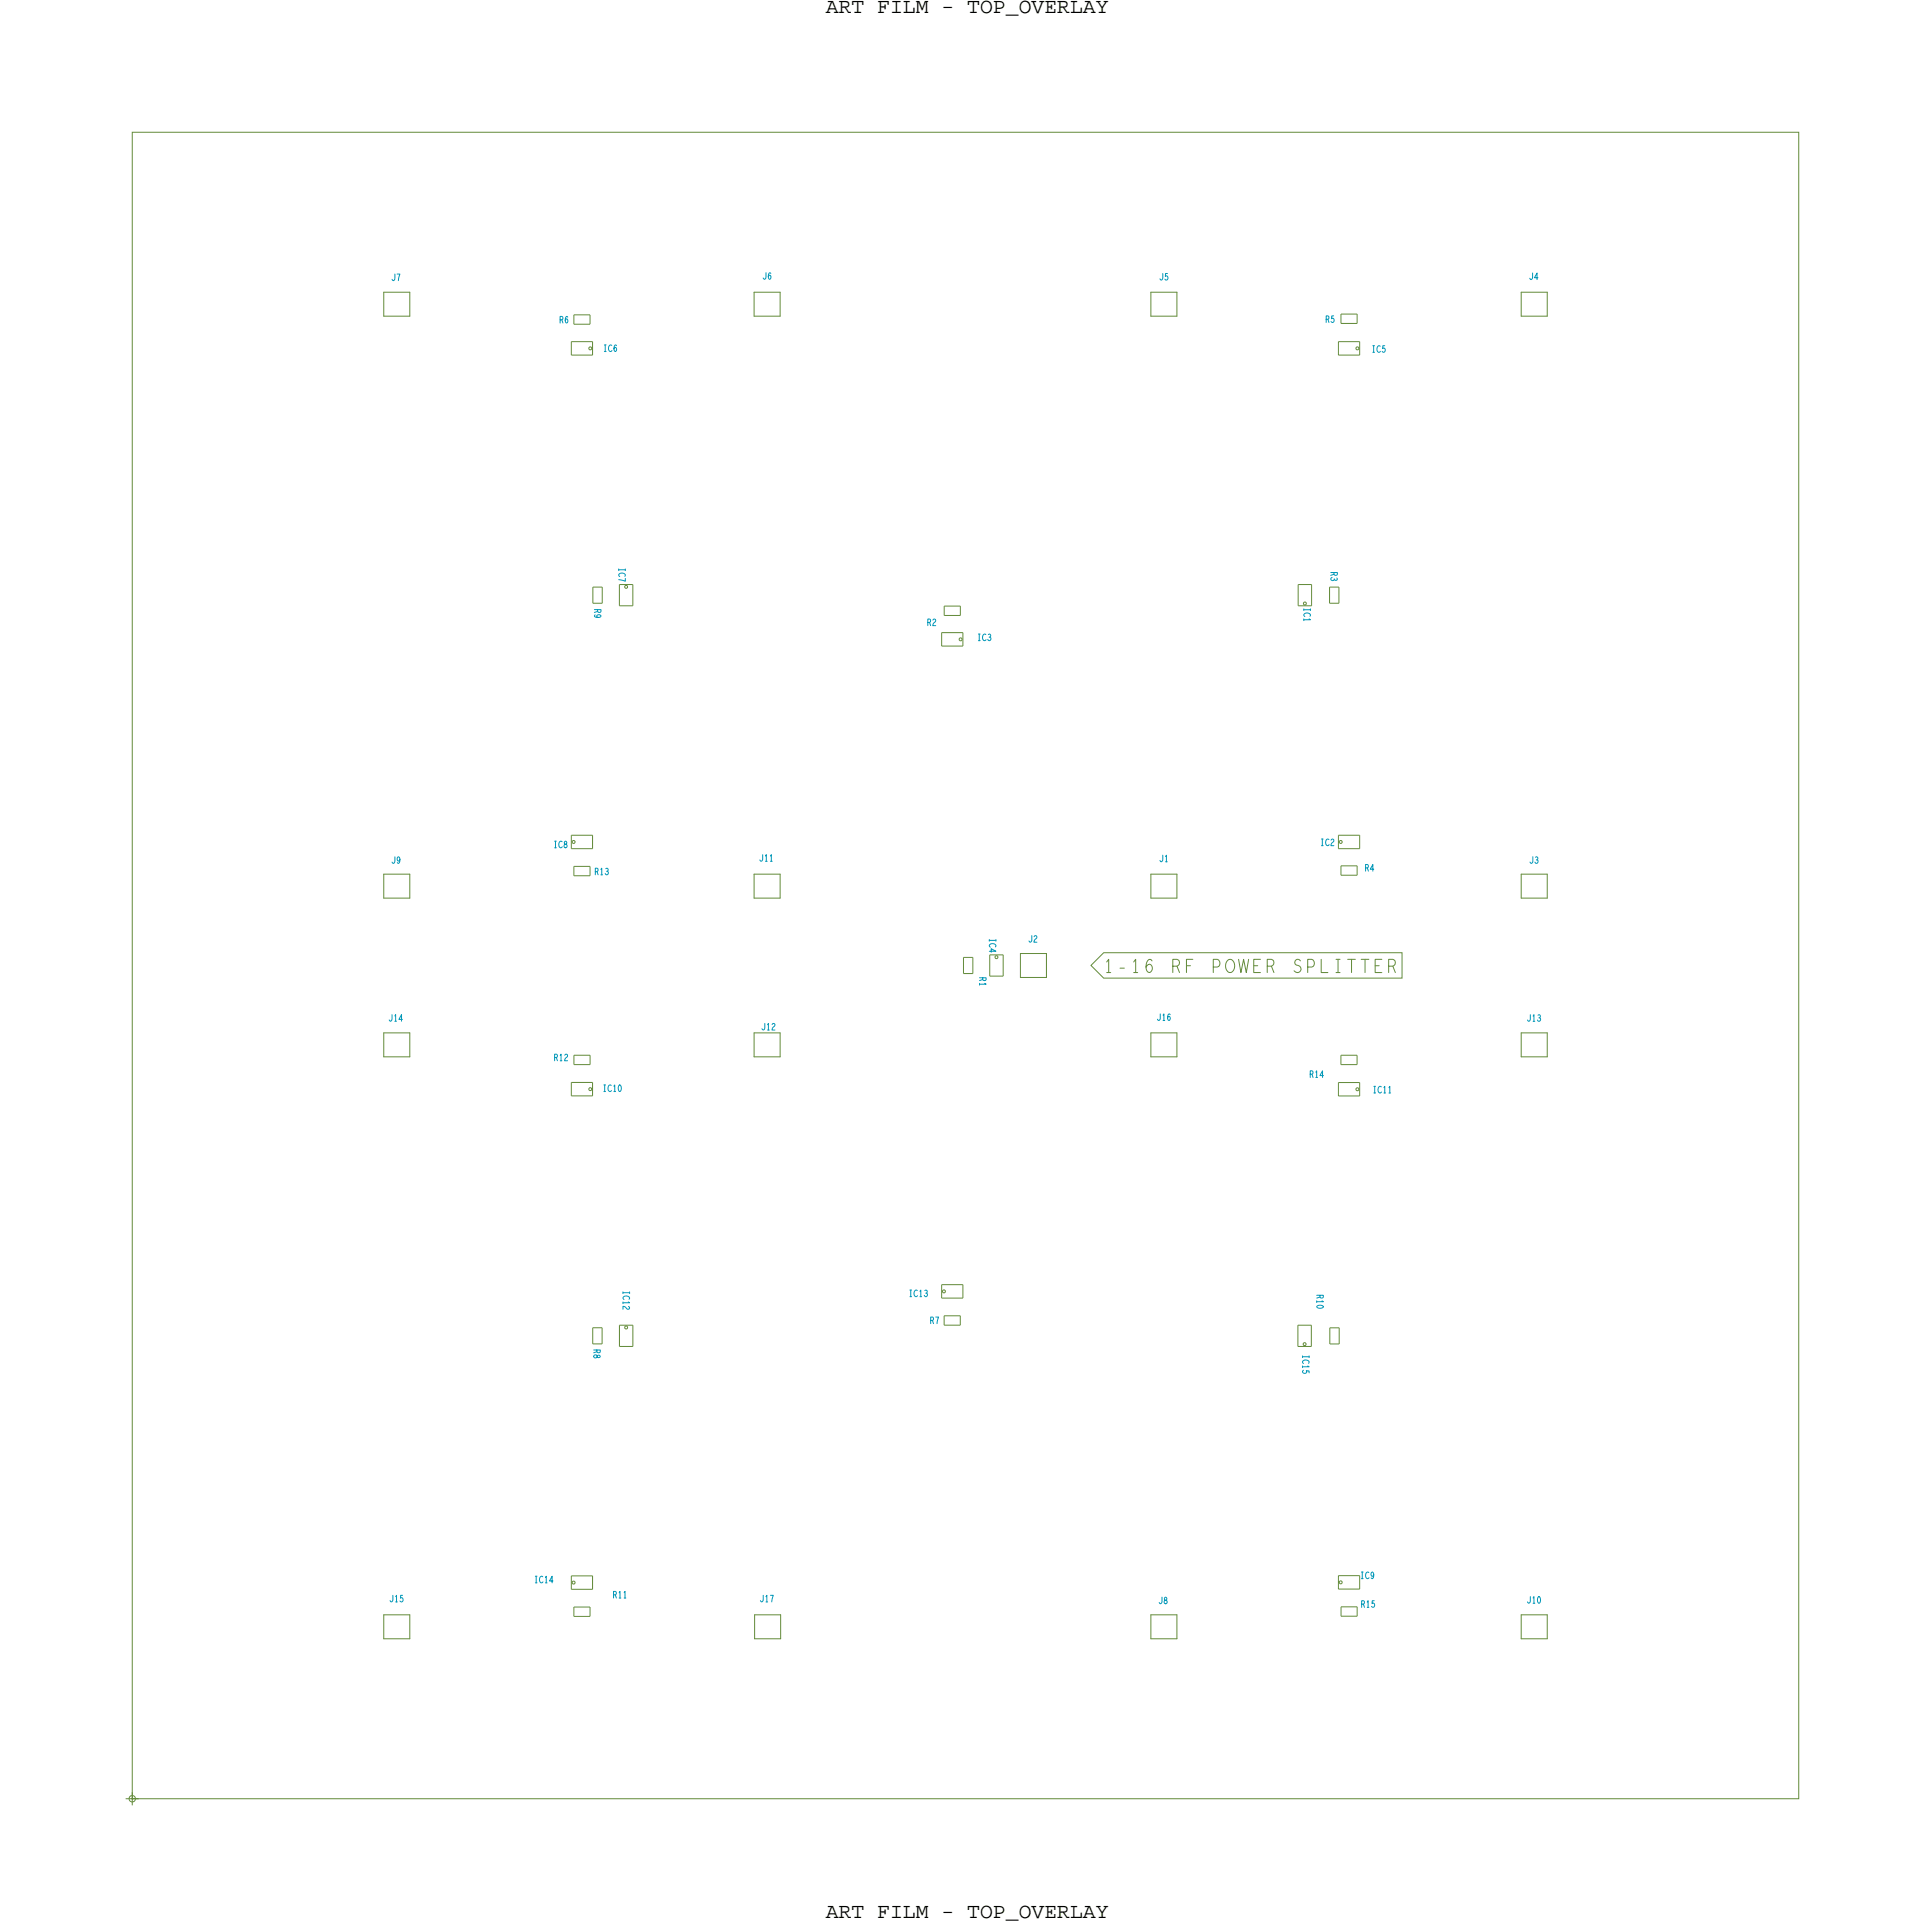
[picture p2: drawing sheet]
<svg xmlns="http://www.w3.org/2000/svg" width="185mm" height="185mm" viewBox="0 0 185 185" stroke-linecap="round" stroke-linejoin="round" font-family="sans-serif">
<defs><g id="words">
<g font-size="2.1">
<text x="79.3" y="1.2">ART FILM - TOP_OVERLAY</text>
<text x="79.3" y="184.2">ART FILM - TOP_OVERLAY</text>
</g>
<g font-size="1.3" fill="#638b3a">
<text x="106" y="93.4">1-16</text>
<text x="112.5" y="93.4">RF</text>
</g>
<g font-size=".6" fill="#0097b7">
<text x="125.2" y="58.3" transform="rotate(90 125.2 58.3)">IC1</text>
<text x="127.8" y="54.9" transform="rotate(90 127.8 54.9)">R3</text>
<text x="93.8" y="61.5">IC3</text>
<text x="72.9" y="82.7">J11</text>
<text x="57.1" y="84">R13</text>
<text x="94.1" y="93.8" transform="rotate(90 94.1 93.8)">R1</text>
<text x="53.2" y="101.9">R12</text>
<text x="146.6" y="98.1">J13</text>
<text x="125.7" y="103.5">R14</text>
<text x="131.8" y="104.9">IC11</text>
<text x="87.2" y="124.5">IC13</text>
<text x="126.4" y="124.3" transform="rotate(90 126.4 124.3)">R10</text>
<text x="58.8" y="153.4">R11</text>
<text x="130.7" y="154.3">R15</text>
</g>
</g></defs>
<!-- layer: Board Outline -->
<path d="M12.7 12.7h160v160h-160z" fill="none" stroke="#638b3a" stroke-width=".1"/>
<!-- layer: Components -->
<g fill="none" stroke="#638b3a" stroke-width=".1">
<path d="M36.8 30.4h2.6zM36.8 28.1h2.6zM36.8 28.1v2.3zM39.4 28.1v2.3zM54.9 32.8h2zM54.9 34.1h2zM54.9 32.8v1.3zM55.1 31.1h1.6zM55.1 30.2v.9zM55.1 30.2h1.6zM56.6 33.4l.1-.1 .1 .1v.1l-.1 .1-.1-.1zM56.7 30.2v.9z"/>
<path d="M56.9 32.8v1.3zM72.4 28.1h2.5zM72.4 28.1v2.3zM72.4 30.4h2.5zM74.9 28.1v2.3zM110.5 30.4h2.5zM110.5 28.1h2.5zM110.5 28.1v2.3zM113 28.1v2.3zM128.5 32.8h2.1zM128.5 34.1h2.1zM128.5 32.8v1.3z"/>
<path d="M128.8 31.1h1.5zM128.8 30.2v.9zM128.8 30.2h1.5zM130.2 33.4l.1-.1 .2 .1v.1l-.2 .1-.1-.1zM130.3 30.2v.9zM130.6 32.8v1.3zM146.1 28.1h2.5zM146.1 28.1v2.3zM146.1 30.4h2.5zM148.6 28.1v2.3zM56.9 56.4h.9zM56.9 57.9h.9z"/>
<path d="M56.9 56.4v1.5zM57.8 56.4v1.5zM59.5 56.1v2.1zM59.5 56.1h1.3zM59.5 58.2h1.3zM60 56.3l.1-.1 .1 .1v.1l-.1 .1-.1-.1zM60.8 56.1v2.1zM90.7 59.1h1.5zM90.7 58.2v.9zM90.7 58.2h1.5zM92.2 58.2v.9zM124.7 58.2h1.2z"/>
<path d="M124.7 56.1v2.1zM124.7 56.1h1.2zM125.2 57.9l.1-.1 .1 .1v.1l-.1 .1-.1-.1zM125.9 56.1v2.1zM127.7 57.9h.9zM127.7 56.4v1.5zM127.7 56.4h.9zM128.6 56.4v1.5zM90.4 60.7h2.1zM90.4 62h2.1zM90.4 60.7v1.3zM92.1 61.3h.1h.2v.2h-.2h-.1z"/>
<path d="M92.5 60.7v1.3zM36.8 86.2h2.6zM36.8 83.9h2.6zM36.8 83.9v2.3zM36.8 99.2h2.6zM36.8 99.2v2.3zM39.4 83.9v2.3zM39.4 99.2v2.3zM54.9 81.5h2zM54.9 80.2v1.3zM54.9 80.2h2zM55 80.8l.1-.1 .1 .1v.1l-.1 .1-.1-.1z"/>
<path d="M55.1 83.2v.9zM55.1 83.2h1.6zM55.1 84.1h1.6zM56.7 83.2v.9zM56.9 80.2v1.3zM72.4 99.2h2.5zM72.4 99.2v2.3zM72.4 83.9h2.5zM72.4 83.9v2.3zM72.4 86.2h2.5zM74.9 99.2v2.3zM74.9 83.9v2.3z"/>
<path d="M92.5 91.9h.9zM92.5 93.5h.9zM92.5 91.9v1.6zM93.4 91.9v1.6zM95 91.7v2zM95 91.7h1.3zM95 93.7h1.3zM95.6 91.8h.1h.1v.2l-.1 .1-.1-.1zM96.3 91.7v2zM98 91.6h2.5zM98 91.6v2.3zM98 93.9h2.5z"/>
<path d="M100.5 91.6v2.3zM110.5 99.2h2.5zM110.5 99.2v2.3zM110.5 86.2h2.5zM110.5 83.9h2.5zM110.5 83.9v2.3zM113 99.2v2.3zM113 83.9v2.3zM128.5 81.5h2.1zM128.5 80.2v1.3zM128.5 80.2h2.1zM128.6 80.8l.1-.1 .2 .1v.1l-.2 .1-.1-.1z"/>
<path d="M128.8 83.1v.9zM128.8 83.1h1.5zM128.8 84h1.5zM130.3 83.1v.9zM130.6 80.2v1.3zM146.1 83.9h2.5zM146.1 83.9v2.3zM146.1 86.2h2.5zM146.1 99.2h2.5zM146.1 99.2v2.3zM148.6 83.9v2.3zM148.6 99.2v2.3z"/>
<path d="M36.8 101.5h2.6zM54.9 103.9h2zM54.9 105.2h2zM54.9 103.9v1.3zM55.1 102.2h1.6zM55.1 101.3v.9zM55.1 101.3h1.6zM56.6 104.5l.1-.1 .1 .1v.2h-.1h-.1zM56.7 101.3v.9zM56.9 103.9v1.3zM72.4 101.5h2.5zM110.5 101.5h2.5z"/>
<path d="M128.5 103.9h2.1zM128.5 105.2h2.1zM128.5 103.9v1.3zM128.8 102.2h1.5zM128.8 101.3v.9zM128.8 101.3h1.5zM130.2 104.5h.1h.2v.2h-.2h-.1zM130.3 101.3v.9zM130.6 103.9v1.3zM146.1 101.5h2.5zM56.9 127.5h.9zM56.9 129h.9z"/>
<path d="M56.9 127.5v1.5zM57.8 127.5v1.5zM59.5 127.3v2zM59.5 127.3h1.3zM59.5 129.3h1.3zM60 127.4l.1-.1 .2 .1v.1l-.2 .1-.1-.1zM60.8 127.3v2zM90.4 124.6h2.1zM90.4 123.4v1.2zM90.4 123.4h2.1zM90.5 123.9h.1h.2v.2h-.2h-.1zM90.7 126.3v.9z"/>
<path d="M90.7 126.3h1.5zM90.7 127.2h1.5zM92.2 126.3v.9zM92.5 123.4v1.2zM124.6 129.3h1.3zM124.6 127.3v2zM124.6 127.3h1.3zM125.1 129l.2-.1 .1 .1v.1l-.1 .1-.2-.1zM125.9 127.3v2zM127.7 129.1h.9zM127.7 127.5v1.6zM127.7 127.5h.9z"/>
<path d="M128.6 127.5v1.6zM36.8 157.4h2.6zM36.8 155.1h2.6zM36.8 155.1v2.3zM39.4 155.1v2.3zM54.9 152.6h2zM54.9 151.3v1.3zM54.9 151.3h2zM55 151.9l.1-.1 .1 .1v.1l-.1 .1-.1-.1zM55.1 154.3v.9zM55.1 154.3h1.6zM55.1 155.2h1.6z"/>
<path d="M56.7 154.3v.9zM56.9 151.3v1.3zM72.5 155.1h2.5zM72.5 155.1v2.3zM72.5 157.4h2.5zM75 155.1v2.3zM110.5 157.4h2.5zM110.5 155.1h2.5zM110.5 155.1v2.3zM113 155.1v2.3zM128.5 152.6h2.1zM128.5 151.3v1.3z"/>
<path d="M128.5 151.3h2.1zM128.6 151.9l.1-.1 .2 .1v.1l-.2 .1-.1-.1zM128.8 154.3v.9zM128.8 154.3h1.5zM128.8 155.2h1.5zM130.3 154.3v.9zM130.6 151.3v1.3zM146.1 155.1h2.5zM146.1 155.1v2.3zM146.1 157.4h2.5zM148.6 155.1v2.3z"/>
</g>
<!-- layer: Text -->
<g fill="none" stroke="#0097b7" stroke-width=".1">
<path d="M37.9 26.3v.5l-.1 .1-.2-.1M38.1 26.3h.3l-.1 .6M53.8 30.7l.2-.1v-.2h-.2v.6M54 30.7l.1 .3M54.5 30.5v-.1a.32 .32 0 0 0-.2 .3 .32 .32 0 0 0 .2 .3 .17 .17 0 0 0 0-.2 .17 .17 0 0 0-.2-.1v.1M58 33.8h.2M58 33.1h.2M58.1 33.1v.7M58.7 33.2a.3 .3 0 0 0-.3 .2 .3 .3 0 0 0 .2 .4l.2-.1M59.2 33.2v-.1a.32 .32 0 0 0-.3 .3 .32 .32 0 0 0 .2 .3 .17 .17 0 0 0 .1-.2 .17 .17 0 0 0-.2-.1v.1M73.6 26.2l-.1 .5-.1 .1-.1-.1M74 26.3v-.1a.32 .32 0 0 0-.2 .3 .32 .32 0 0 0 .2 .3 .17 .17 0 0 0 0-.2 .17 .17 0 0 0-.2-.1v.1"/>
<path d="M111.7 26.3l-.1 .5-.1 .1-.1-.1M112.1 26.3h-.2v.2a.17 .17 0 0 1 .2 .1 .17 .17 0 0 1 0 .2 .17 .17 0 0 1-.2 0M127.3 30.7l.3-.1v-.2l-.3-.1v.7M127.5 30.7l.1 .3M128.1 30.3h-.2v.3a.17 .17 0 0 1 .2 .1 .17 .17 0 0 1-.1 .2 .17 .17 0 0 1-.2 0M131.8 33.8h.2M131.8 33.2h.2M131.9 33.2v.6M132.5 33.3a.3 .3 0 0 0-.3 .2 .3 .3 0 0 0 .2 .3l.2-.1M133 33.2h-.2v.3a.17 .17 0 0 1 .2 0 .17 .17 0 0 1-.1 .3 .17 .17 0 0 1-.2-.1M147.2 26.2l-.1 .5-.1 .1-.1-.1M147.7 26.7h-.4l.3-.5v.6"/>
<path d="M57.1 58.5h.6v.3h-.2l-.1-.3M57.1 59v.1a.32 .32 0 0 0 .3 .2 .32 .32 0 0 0 .3-.2 .18 .18 0 0 0-.2-.1 .18 .18 0 0 0-.1 .3h.1M57.4 58.7l-.3 .1M59.4 54.6v.2M59.4 54.7h.6M60 55.3a.3 .3 0 0 0-.2-.3 .3 .3 0 0 0-.4 .2l.1 .2M60 55.5v.3l-.6-.1M60 54.6v.2M89.1 59.8l.2-.1v-.2l-.2-.1v.7M89.3 59.8l.1 .3M89.6 59.5a.14 .14 0 0 1 .2 0 .14 .14 0 0 1 0 .2l-.2 .2v.2h.2M125.2 58.5h.6"/>
<path d="M125.7 59.4l.1 .1h-.6M125.8 59.2a.3 .3 0 0 0-.2-.4 .3 .3 0 0 0-.4 .2l.1 .2M125.8 58.5v.1M127.8 55h.6v.2h-.2l-.1-.2M128.4 55.5a.14 .14 0 0 1-.1 .2 .14 .14 0 0 1-.2-.1M93.9 60.9h.2M94 60.9v.6M94.7 60.9a.3 .3 0 0 0-.4 .3 .3 .3 0 0 0 .2 .3l.2-.1M94.9 60.9a.14 .14 0 0 1 .2 .1 .14 .14 0 0 1-.1 .2M37.6 97.4v.5l-.1 .2-.1-.2M37.9 97.6l.1-.2v.7M37.9 98.1h.2"/>
<path d="M37.9 82.3v.5l-.1 .1-.2-.1M38.4 82.5l-.1 .2a.17 .17 0 0 1-.2-.2 .18 .18 0 0 1 .3-.2 .35 .35 0 0 1-.2 .6l-.1-.1M38.6 97.9h-.3l.3-.5v.7M53.3 81.4h.1M53.3 80.8h.1M53.3 80.8v.6M54 80.8a.3 .3 0 0 0-.4 .2 .3 .3 0 0 0 .2 .4l.2-.1M54.3 80.8l-.1 .2a.24 .24 0 0 1 .2 .4 .18 .18 0 0 1-.3-.2 .18 .18 0 0 1 .3-.2v-.2zM57.2 83.7l.2-.1v-.2h-.2v.6M57.7 83.5l.1-.1v.6M58.2 83.4a.14 .14 0 0 1 .2 .1 .14 .14 0 0 1-.1 .2M73.2 82.1v.5l-.1 .1-.1-.1"/>
<path d="M73.4 98.3v.5l-.1 .1-.1-.1M73.5 82.2l.1-.1v.6M73.7 98.4l.1-.1v.6M73.7 98.9h.2M74 82.2l.1-.1v.6M74.1 98.4a.16 .16 0 0 1 .3-.1 .14 .14 0 0 1 0 .2l-.2 .2-.1 .2h.3M94.1 93.9h.6v.2h-.3v-.2M94.6 94.4l.1 .1h-.6M95 91.3h.6l-.4-.2v.3M95 90.2v.2M95 90.3h.6M95.6 90.9a.3 .3 0 0 0-.2-.3 .3 .3 0 0 0-.4 .2l.1 .1"/>
<path d="M95.6 90.2v.2M99.1 89.8v.5l-.2 .2-.1-.2M99.3 89.9a.14 .14 0 0 1 .2 0 .14 .14 0 0 1 0 .2l-.2 .2v.2h.3M111.4 97.4v.5l-.1 .1-.2-.1M111.7 82.1l-.1 .5-.1 .2-.1-.2M111.7 97.5l.1-.1v.6M111.7 98h.1M111.9 82.2l.1-.1v.7M111.9 82.8h.2M112.4 97.4h-.1a.32 .32 0 0 0-.2 .3 .32 .32 0 0 0 .2 .3 .17 .17 0 0 0 .1-.3 .17 .17 0 0 0-.2 0h-.1M126.9 81.2h.2M126.9 80.6h.2"/>
<path d="M127 80.6v.6M127.6 80.6a.3 .3 0 0 0-.3 .2 .3 .3 0 0 0 .2 .4l.1-.1M127.8 80.7a.14 .14 0 0 1 .2-.1 .14 .14 0 0 1 0 .2l-.1 .2-.1 .2h.3M131.1 83.3h.3v-.3h-.3v.6M131.3 83.3l.1 .3M131.9 83.5h-.3l.2-.5v.6M146.9 97.4v.5l-.1 .2-.1-.2M147.2 82.3v.5l-.2 .1-.1-.1M147.2 97.6l.1-.2v.7M147.4 82.3a.16 .16 0 0 1 .3 .1 .14 .14 0 0 1-.1 .2M147.5 82.6a.16 .16 0 0 1 .2 .1 .16 .16 0 0 1-.1 .2 .16 .16 0 0 1-.2-.1M147.7 97.5a.14 .14 0 0 1 .2 0 .14 .14 0 0 1-.1 .2"/>
<path d="M53.3 101.6l.2-.1v-.2l-.2-.1v.7M53.8 101.4l.1-.2v.7M54.2 101.3a.14 .14 0 0 1 .2-.1 .16 .16 0 0 1 .1 .3l-.2 .2-.1 .2h.3M58 104.8h.1M58 104.2h.1M58.1 104.2v.6M58.7 104.2a.3 .3 0 0 0-.4 .3 .3 .3 0 0 0 .2 .3l.2-.1M58.9 104.3l.1-.1v.6M58.9 104.8h.2M59.5 104.2a.32 .32 0 0 1 .2 .3 .32 .32 0 0 1-.2 .3 .51 .51 0 0 1 0-.6zM125.8 103.2l.3-.1-.1-.2-.2-.1v.7M126.3 103l.1-.2v.7"/>
<path d="M127.1 103.3h-.4l.3-.5v.7M131.9 104.3h.2M132 104.3v.6M132.6 104.4a.3 .3 0 0 0-.3 .2 .3 .3 0 0 0 .2 .3h.2M132.9 104.4l.1-.1v.6M133.4 104.4l.1-.1v.6M57 129.6h.6v.3h-.2l-.1-.3M57 130.1a.25 .25 0 0 1 .4 .3l.2-.1a.16 .16 0 0 0-.2-.2 .16 .16 0 0 0-.1 .2 .16 .16 0 0 1-.2 .1 .16 .16 0 0 1-.1-.3zM57.3 129.8l-.3 .1M59.8 124v.2M59.8 125v.2M59.8 124.1h.7"/>
<path d="M60.3 125l.2 .1h-.7M60.3 125.4a.16 .16 0 0 1 .1 .3 .14 .14 0 0 1-.2 0l-.2-.2-.2-.1v.3M60.4 124.8a.3 .3 0 0 0-.2-.4 .3 .3 0 0 0-.4 .2l.1 .2M60.5 124v.2M87.4 123.9h.1M87.5 123.9v.6M88.1 123.9a.3 .3 0 0 0-.4 .2 .3 .3 0 0 0 .2 .4l.2-.1M88.3 124l.1-.1v.6M88.8 123.9a.14 .14 0 0 1 .2 .1 .14 .14 0 0 1-.1 .2M89.4 126.8l.2-.1v-.2h-.2v.6M89.5 126.8l.1 .3M89.9 126.5h.2l-.1 .6"/>
<path d="M125.1 130.2v.2M125.1 131.2v.1M125.1 130.3h.6M125.2 131.6a.17 .17 0 0 0-.1 .2 .17 .17 0 0 0 .3 .1 .17 .17 0 0 0 0-.3h.3v.2M125.6 131.2h.1h-.6M125.7 130.9a.3 .3 0 0 0-.3-.3 .3 .3 0 0 0-.3 .2l.1 .1M125.7 130.2v.2M126.4 124.4h.7l-.1 .2h-.2l-.1-.2M126.5 125.4a.36 .36 0 0 1 .6 .1 .36 .36 0 0 1-.6-.1zM126.9 124.9l.2 .1h-.7M37.7 153.2v.5l-.1 .1-.1-.1M38 153.3l.1-.1v.6"/>
<path d="M38 153.8h.2M38.7 153.2h-.2v.3a.17 .17 0 0 1 .2 0 .17 .17 0 0 1-.1 .2 .17 .17 0 0 1-.2 0M51.4 152h.2M51.4 151.4h.2M51.5 151.4v.6M52.1 151.4a.3 .3 0 0 0-.3 .2 .3 .3 0 0 0 .2 .4l.1-.1M52.4 151.5l.1-.1v.6M52.4 152h.1M53.1 151.8h-.3l.2-.4v.6M58.9 153.1h.3l-.1-.3h-.2v.6M59.5 152.9v-.1v.6M59.9 152.9l.1-.1v.6"/>
<path d="M73.3 153.2v.5l-.2 .1-.1-.1M73.6 153.3v-.1v.6M73.6 153.8h.1M74 153.2h.3l-.2 .6M111.6 153.4v.5l-.2 .1-.1-.1M111.9 153.4l-.1 .2a.24 .24 0 0 1 .2 .4 .18 .18 0 0 1-.2-.2 .18 .18 0 0 1 .2-.2v-.2zM130.7 151.6h.2M130.7 151h.2M130.7 154h.3v-.3h-.3v.6M130.8 151v.6M131.3 153.8l.1-.1v.6M131.4 151a.3 .3 0 0 0-.3 .2 .3 .3 0 0 0 .2 .4l.2-.1"/>
<path d="M131.9 151.2l-.1 .1a.17 .17 0 0 1-.2-.1 .18 .18 0 0 1 .3-.2 .35 .35 0 0 1-.2 .6v-.1M132 153.7h-.2l-.1 .3a.17 .17 0 0 1 .3 0 .17 .17 0 0 1-.1 .3 .17 .17 0 0 1-.2-.1M146.9 153.3v.5l-.1 .1-.1-.1M147.2 153.4l.1-.1v.6M147.2 153.9h.2M147.7 153.3a.32 .32 0 0 1 .2 .3 .32 .32 0 0 1-.2 .3 .51 .51 0 0 1 0-.6z"/>
</g>
<g fill="none" stroke="#638b3a" stroke-width=".1">
<path d="M106.3 92.4l.2-.3v1.3M108.9 92.4l.2-.3v1.3M110.6 92.3l-.2-.2a.74 .74 0 0 0 0 1.3 .43 .43 0 0 0 .3-.4 .43 .43 0 0 0-.3-.4l-.4 .3M112.6 92.8h.4a.34 .34 0 0 0 .3-.4 .34 .34 0 0 0-.3-.3h-.4v1.3M114.5 92.1h-.6v1.3M116.5 92.9h.4a.4 .4 0 0 0 .2-.4 .4 .4 0 0 0-.2-.4h-.4v1.3M117.9 92.2a.48 .48 0 0 1 .5 .1 .48 .48 0 0 1 .2 .5 .45 .45 0 0 1-.5 .6 .45 .45 0 0 1-.4-.6v-.3zM118.9 92.1l.3 1.3 .2-1.3 .3 1.3 .2-1.3M120.4 92.7h.4M121 92.1h-.6v1.3h.6M121.7 92.8h.4a.34 .34 0 0 0 .2-.4 .34 .34 0 0 0-.2-.3h-.4v1.3M122.1 92.8l.2 .6"/>
<path d="M124.9 92.3a.29 .29 0 0 0-.5-.1 .29 .29 0 0 0 .1 .5 .37 .37 0 0 1 .4 .2 .37 .37 0 0 1-.2 .5 .37 .37 0 0 1-.4-.2M125.6 92.9h.4a.4 .4 0 0 0 .2-.4 .4 .4 0 0 0-.2-.4h-.4v1.3M126.9 92.1v1.3h.6M128.3 92.1h.4M128.3 93.4h.4M128.5 92.1v1.3M129.4 92.1h.7M129.8 92.1v1.3M130.7 92.1h.7M131.1 92.1v1.3M132 92.7h.4M132.7 92.1h-.7v1.3h.7"/>
<path d="M133.3 92.8h.4a.34 .34 0 0 0 .3-.4 .34 .34 0 0 0-.3-.3h-.4v1.3M133.7 92.8l.3 .6"/>
</g>
<!-- layer: Drawing Origin -->
<path d="M12.1 172.7h1.2M12.5 172.5l.2-.1 .2 .1 .1 .2-.1 .2-.2 .1-.2-.1-.1-.2zM12.7 172.1v1.3" fill="none" stroke="#638b3a" stroke-width=".1"/>
<!-- layer: All Others -->
<path d="M106 91.5h28.6v2.4h-28.6l-1.2-1.2z" fill="none" stroke="#638b3a" stroke-width=".1"/>
<use href="#words"/>
</svg>
